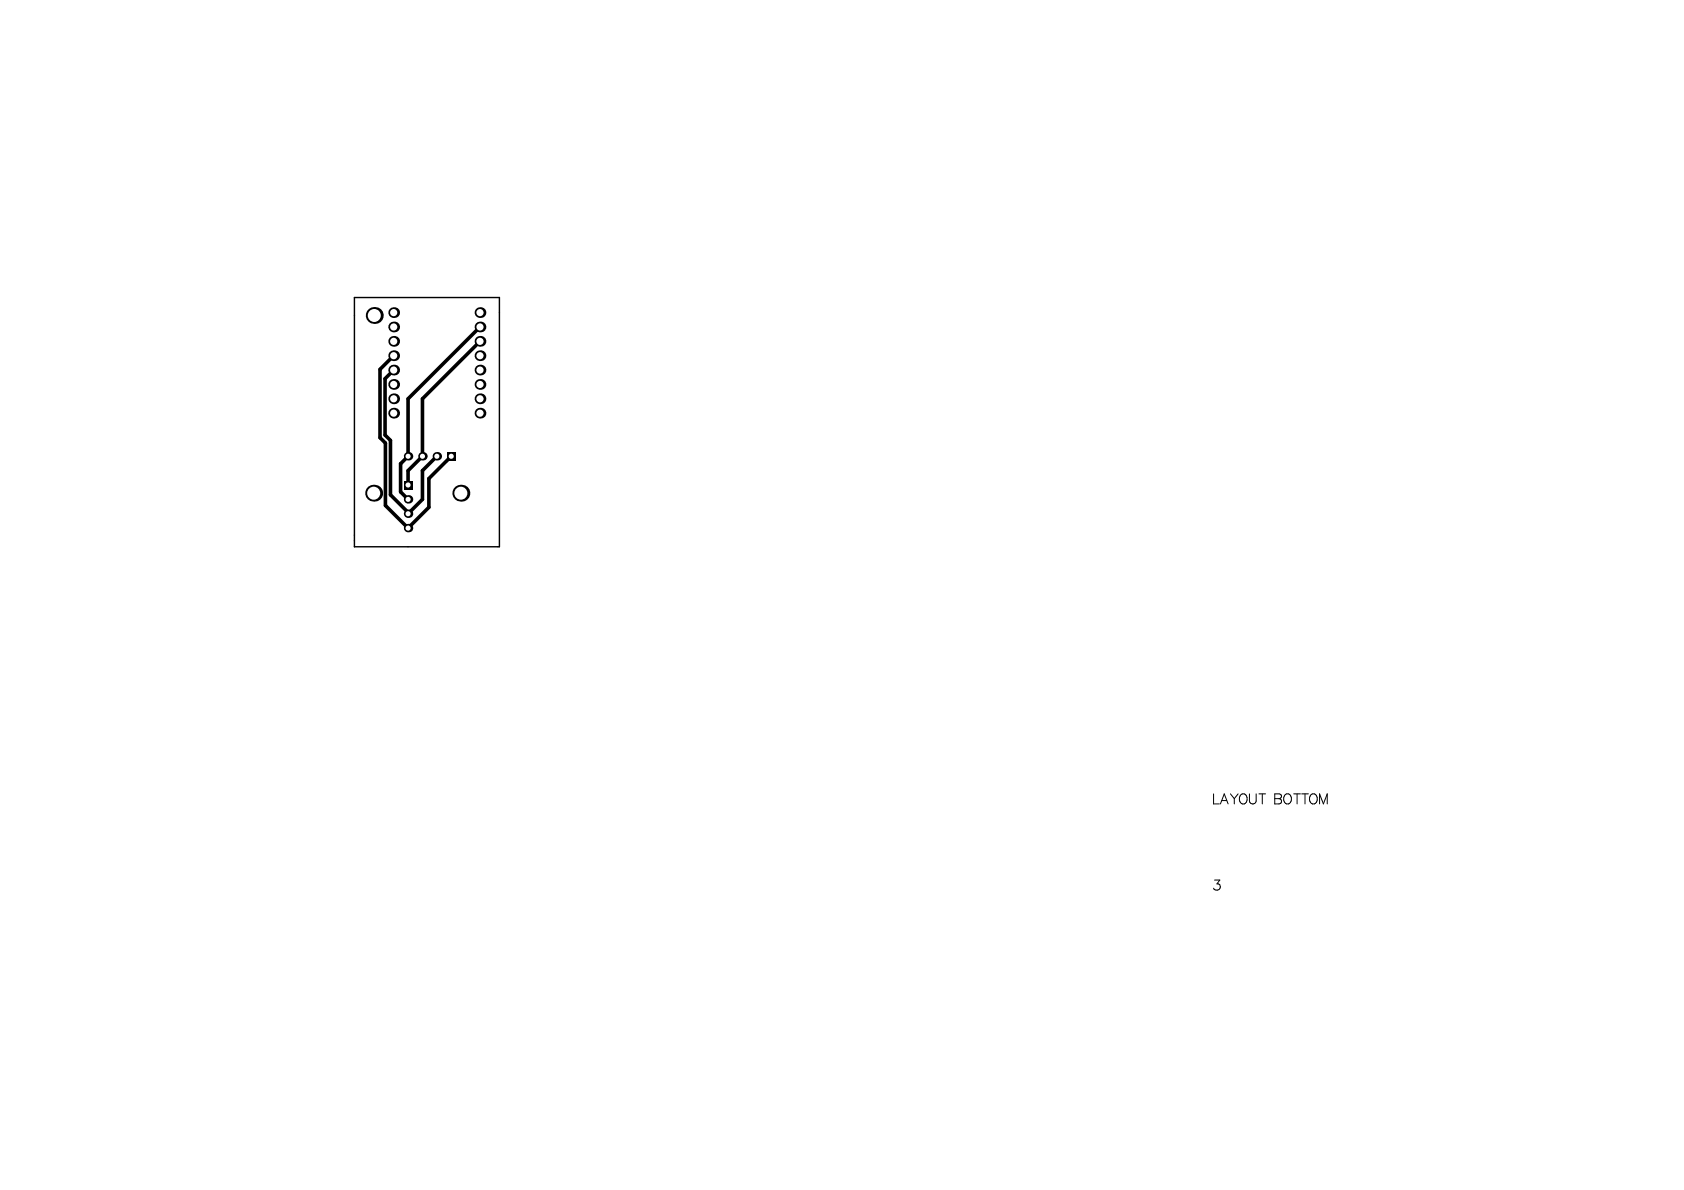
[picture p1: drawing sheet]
<svg xmlns="http://www.w3.org/2000/svg" width="297mm" height="210mm" viewBox="0 0 297 210" stroke-linecap="round" stroke-linejoin="round" font-family="sans-serif">
<path d="M62.5 52.5h25.6v43.9h-25.6z" fill="none" stroke="#000" stroke-width=".25"/>
<path d="M84.7 57.7l-12.7 12.6v10.2l-1.3 1.3v5l1.3 1.3M69.4 65.3l-1.5 1.5v9.9l1 1v9.6l3.1 3.1v.2l2.5-2.5v-5.1l2.6-2.5M69.4 62.7l-2.4 2.5v12l1 1v11l4 4 3.7-3.7v-5.1l3.9-3.9M84.7 60.2l-10.2 10.1v10.2l-2.5 2.5v2.5" fill="none" stroke="#000" stroke-width=".63"/>
<g fill="none" stroke="#000" stroke-width=".18">
<path d="M214.1 140v1.8h1M214.2 155.2h1l-.5 .7a.59 .59 0 0 1 .5 .8 .59 .59 0 0 1-1 .2l-.1-.2M215.3 141.8l.6-1.8 .7 1.8M215.5 141.2h.9M217 140l.7 .9M217.7 140.9v.9M218.4 140l-.7 .9M218.8 140.3a.66 .66 0 0 1 .7-.2 .66 .66 0 0 1 .5 .6 .78 .78 0 0 1-.2 .9 .78 .78 0 0 1-.8 .1 1.1 1.1 0 0 1-.2-1.4zM220.4 140v1.3a.6 .6 0 0 0 .6 .5 .6 .6 0 0 0 .6-.5v-1.3M222.1 140h1.1M222.7 140v1.8M224.9 140l1 .1a.41 .41 0 0 1 0 .7l-.3 .1a.47 .47 0 0 1 .5 .4 .47 .47 0 0 1-.5 .5h-.7z"/>
<path d="M224.9 140.9h.7M226.6 140.3a.65 .65 0 0 1 .8-.2 .65 .65 0 0 1 .4 .6 .78 .78 0 0 1-.2 .9 .78 .78 0 0 1-.8 .1 1.1 1.1 0 0 1-.2-1.4zM228.2 140h1.2M228.8 140v1.8M229.6 140h1.2M230.2 140v1.8M231.2 140.3a.65 .65 0 0 1 .7-.2 .65 .65 0 0 1 .4 .6 .78 .78 0 0 1-.1 .9 .78 .78 0 0 1-.9 .1 1.1 1.1 0 0 1-.1-1.4zM232.8 141.8v-1.8l.6 1.8 .7-1.8v1.8"/>
</g>
<circle cx="72" cy="88.1" r=".75" fill="#000"/>
<circle cx="72" cy="88.1" r=".45" fill="#fff"/>
<path d="M71.2 84.8h1.5v1.5h-1.5z" fill-rule="evenodd" fill="#000"/>
<circle cx="72" cy="85.5" r=".45" fill="#fff"/>
<circle cx="65.9" cy="87" r="1.5" fill="#000"/>
<circle cx="65.9" cy="87" r="1.15" fill="#fff"/>
<circle cx="72" cy="90.6" r=".75" fill="#000"/>
<circle cx="72" cy="90.6" r=".45" fill="#fff"/>
<circle cx="81.3" cy="87" r="1.5" fill="#000"/>
<circle cx="81.3" cy="87" r="1.15" fill="#fff"/>
<circle cx="84.7" cy="72.9" r=".95" fill="#000"/>
<circle cx="84.7" cy="72.9" r=".63" fill="#fff"/>
<circle cx="69.4" cy="72.9" r=".95" fill="#000"/>
<circle cx="69.4" cy="72.9" r=".63" fill="#fff"/>
<circle cx="72" cy="93.2" r=".75" fill="#000"/>
<circle cx="72" cy="93.2" r=".45" fill="#fff"/>
<circle cx="74.5" cy="80.5" r=".75" fill="#000"/>
<circle cx="74.5" cy="80.5" r=".45" fill="#fff"/>
<path d="M78.8 79.7h1.5v1.5h-1.5z" fill-rule="evenodd" fill="#000"/>
<circle cx="79.6" cy="80.5" r=".45" fill="#fff"/>
<circle cx="77.1" cy="80.5" r=".75" fill="#000"/>
<circle cx="77.1" cy="80.5" r=".45" fill="#fff"/>
<circle cx="72" cy="80.5" r=".75" fill="#000"/>
<circle cx="72" cy="80.5" r=".45" fill="#fff"/>
<circle cx="84.7" cy="55.1" r=".95" fill="#000"/>
<circle cx="84.7" cy="55.1" r=".63" fill="#fff"/>
<circle cx="66" cy="55.6" r="1.5" fill="#000"/>
<circle cx="66" cy="55.6" r="1.15" fill="#fff"/>
<circle cx="69.4" cy="60.2" r=".95" fill="#000"/>
<circle cx="69.4" cy="60.2" r=".63" fill="#fff"/>
<circle cx="84.7" cy="57.7" r=".95" fill="#000"/>
<circle cx="84.7" cy="57.7" r=".63" fill="#fff"/>
<circle cx="69.4" cy="57.7" r=".95" fill="#000"/>
<circle cx="69.4" cy="57.7" r=".63" fill="#fff"/>
<circle cx="84.7" cy="60.2" r=".95" fill="#000"/>
<circle cx="84.7" cy="60.2" r=".63" fill="#fff"/>
<circle cx="84.7" cy="62.7" r=".95" fill="#000"/>
<circle cx="84.7" cy="62.7" r=".63" fill="#fff"/>
<circle cx="84.7" cy="65.3" r=".95" fill="#000"/>
<circle cx="84.7" cy="65.3" r=".63" fill="#fff"/>
<circle cx="84.7" cy="67.8" r=".95" fill="#000"/>
<circle cx="84.7" cy="67.8" r=".63" fill="#fff"/>
<circle cx="84.7" cy="70.3" r=".95" fill="#000"/>
<circle cx="84.7" cy="70.3" r=".63" fill="#fff"/>
<circle cx="69.4" cy="70.3" r=".95" fill="#000"/>
<circle cx="69.4" cy="70.3" r=".63" fill="#fff"/>
<circle cx="69.4" cy="67.8" r=".95" fill="#000"/>
<circle cx="69.4" cy="67.8" r=".63" fill="#fff"/>
<circle cx="69.4" cy="62.7" r=".95" fill="#000"/>
<circle cx="69.4" cy="62.7" r=".63" fill="#fff"/>
<circle cx="69.4" cy="65.3" r=".95" fill="#000"/>
<circle cx="69.4" cy="65.3" r=".63" fill="#fff"/>
<circle cx="69.4" cy="55.1" r=".95" fill="#000"/>
<circle cx="69.4" cy="55.1" r=".63" fill="#fff"/>
</svg>
